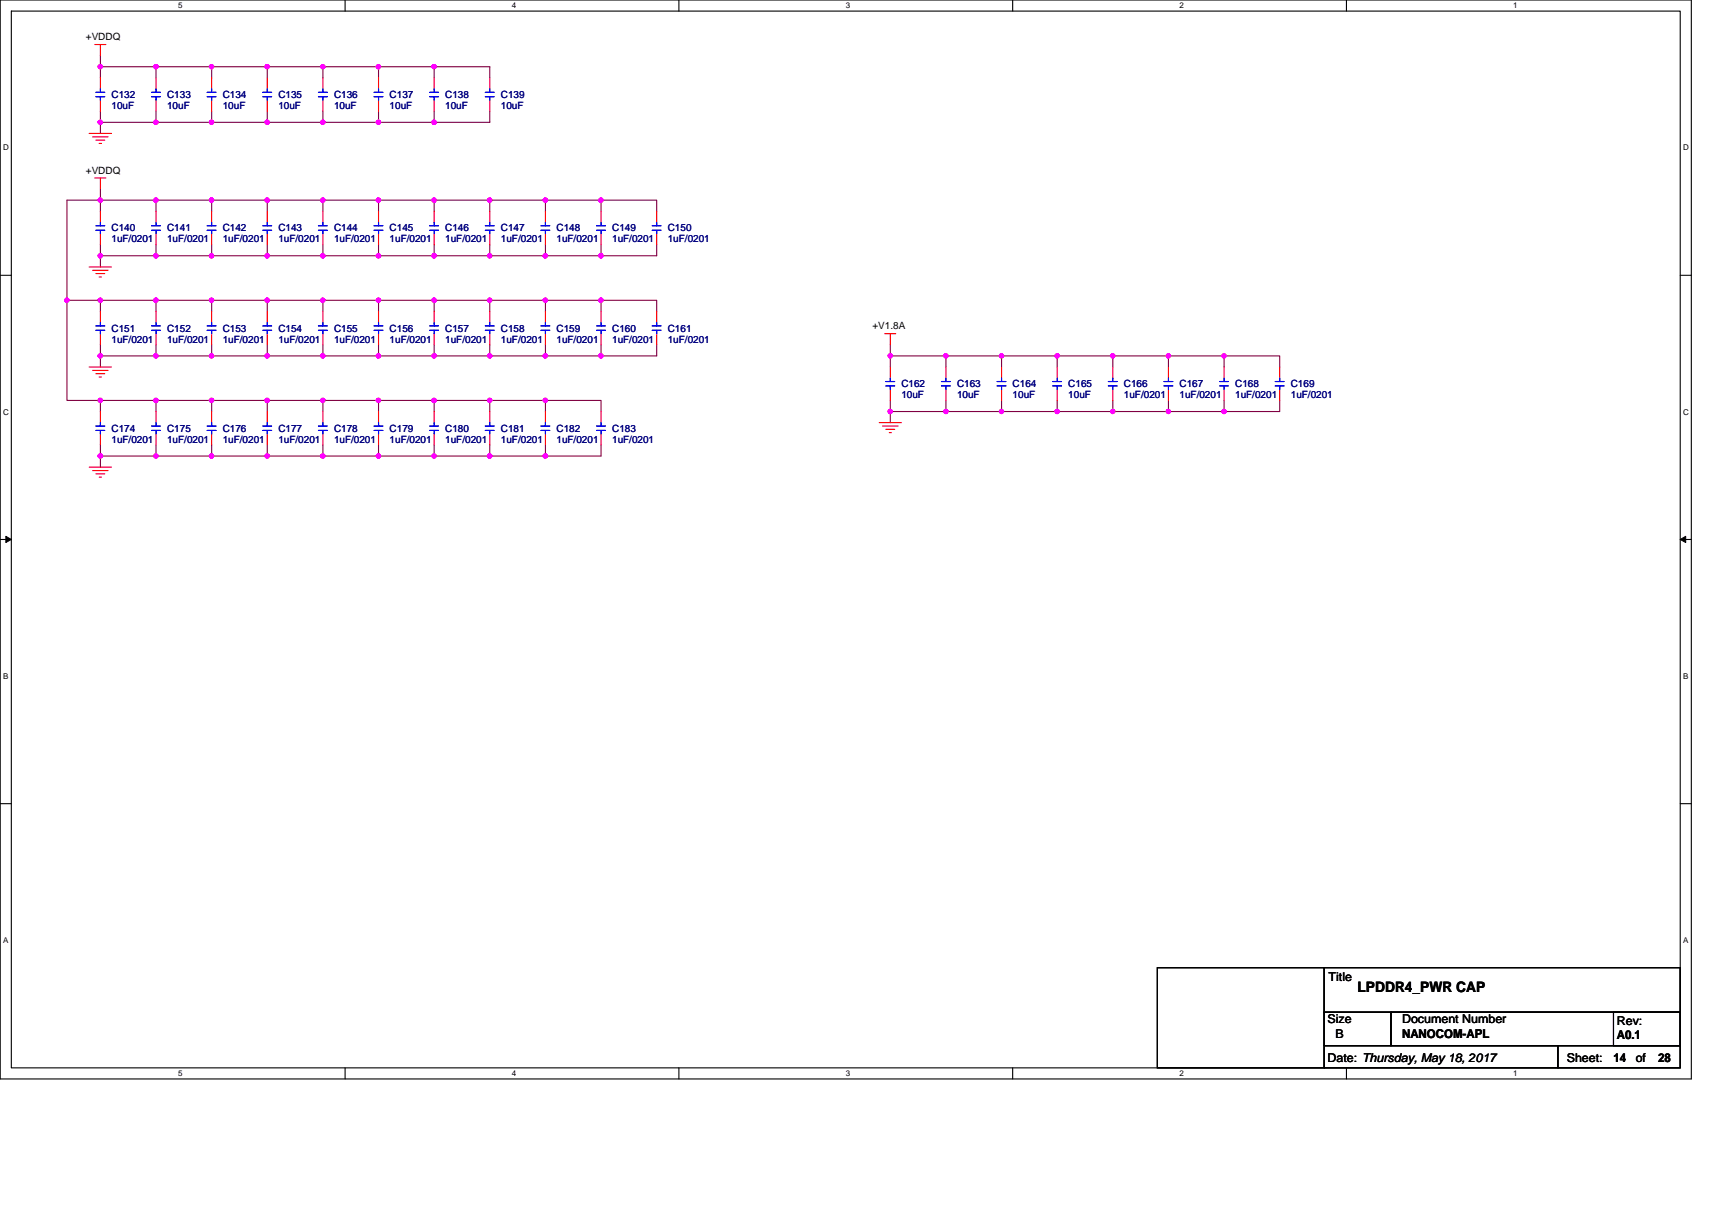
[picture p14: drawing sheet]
<svg xmlns="http://www.w3.org/2000/svg" width="297mm" height="210mm" viewBox="0 0 297 210" stroke-linecap="round" stroke-linejoin="round" font-family="sans-serif">
<defs><g id="words">
<text font-size="2.5" x="235.5" y="172.2">LPDDR4_PWR CAP</text>
<g font-size="2.1">
<text x="230.5" y="170.2">Title</text>
<text x="230.3" y="177.6">Size</text>
<text x="243.3" y="177.6">Document Number</text>
<text x="280.5" y="177.9">Rev:</text>
<text x="230.3" y="184.3">Date: Thursday, May 18, 2017</text>
<text x="231.7" y="180.1">B</text>
<text x="243.3" y="180.1">NANOCOM-APL</text>
<text x="271.8" y="184.3">Sheet:</text>
<text x="279.9" y="184.4">14</text>
<text x="280.5" y="180.3">A0.1</text>
<text x="283.8" y="184.3">of</text>
<text x="287.7" y="184.4">28</text>
</g>
<g font-size="1.7">
<text x="14.9" y="6.9">+VDDQ</text>
<text x="14.9" y="30.1">+VDDQ</text>
<text x="151.4" y="57.1">+V1.8A</text>
</g>
<g font-size="1.7" fill="#000080">
<text x="19.3" y="17">C132</text>
<text x="29" y="17">C133</text>
<text x="38.6" y="17">C134</text>
<text x="48.3" y="17">C135</text>
<text x="58" y="17">C136</text>
<text x="67.6" y="17">C137</text>
<text x="77.3" y="17">C138</text>
<text x="86.9" y="17">C139</text>
<text x="19.3" y="18.9">10uF</text>
<text x="29" y="18.9">10uF</text>
<text x="38.6" y="18.9">10uF</text>
<text x="48.3" y="18.9">10uF</text>
<text x="58" y="18.9">10uF</text>
<text x="67.6" y="18.9">10uF</text>
<text x="77.3" y="18.9">10uF</text>
<text x="86.9" y="18.9">10uF</text>
<text x="19.3" y="40.2">C140</text>
<text x="29" y="40.2">C141</text>
<text x="38.6" y="40.2">C142</text>
<text x="48.3" y="40.2">C143</text>
<text x="58" y="40.2">C144</text>
<text x="67.6" y="40.2">C145</text>
<text x="77.3" y="40.2">C146</text>
<text x="86.9" y="40.2">C147</text>
<text x="96.6" y="40.2">C148</text>
<text x="106.2" y="40.2">C149</text>
<text x="115.9" y="40.2">C150</text>
<text x="19.3" y="42.1">1uF/0201</text>
<text x="29" y="42.1">1uF/0201</text>
<text x="38.6" y="42.1">1uF/0201</text>
<text x="48.3" y="42.1">1uF/0201</text>
<text x="58" y="42.1">1uF/0201</text>
<text x="67.6" y="42.1">1uF/0201</text>
<text x="77.3" y="42.1">1uF/0201</text>
<text x="86.9" y="42.1">1uF/0201</text>
<text x="96.6" y="42.1">1uF/0201</text>
<text x="106.2" y="42.1">1uF/0201</text>
<text x="115.9" y="42.1">1uF/0201</text>
<text x="19.3" y="57.5">C151</text>
<text x="19.3" y="59.5">1uF/0201</text>
<text x="29" y="57.5">C152</text>
<text x="29" y="59.5">1uF/0201</text>
<text x="38.6" y="57.5">C153</text>
<text x="38.6" y="59.5">1uF/0201</text>
<text x="48.3" y="57.5">C154</text>
<text x="48.3" y="59.5">1uF/0201</text>
<text x="58" y="57.5">C155</text>
<text x="58" y="59.5">1uF/0201</text>
<text x="67.6" y="57.5">C156</text>
<text x="67.6" y="59.5">1uF/0201</text>
<text x="77.3" y="57.5">C157</text>
<text x="77.3" y="59.5">1uF/0201</text>
<text x="86.9" y="57.5">C158</text>
<text x="86.9" y="59.5">1uF/0201</text>
<text x="96.6" y="57.5">C159</text>
<text x="96.6" y="59.5">1uF/0201</text>
<text x="106.2" y="57.5">C160</text>
<text x="106.2" y="59.5">1uF/0201</text>
<text x="115.9" y="57.5">C161</text>
<text x="115.9" y="59.5">1uF/0201</text>
<text x="156.4" y="67.2">C162</text>
<text x="156.4" y="69.1">10uF</text>
<text x="166" y="67.2">C163</text>
<text x="166" y="69.1">10uF</text>
<text x="175.7" y="67.2">C164</text>
<text x="175.7" y="69.1">10uF</text>
<text x="185.4" y="67.2">C165</text>
<text x="185.4" y="69.1">10uF</text>
<text x="195" y="67.2">C166</text>
<text x="195" y="69.1">1uF/0201</text>
<text x="204.7" y="67.2">C167</text>
<text x="204.7" y="69.1">1uF/0201</text>
<text x="214.3" y="67.2">C168</text>
<text x="214.3" y="69.1">1uF/0201</text>
<text x="224" y="67.2">C169</text>
<text x="224" y="69.1">1uF/0201</text>
<text x="19.3" y="74.9">C174</text>
<text x="19.3" y="76.8">1uF/0201</text>
<text x="29" y="74.9">C175</text>
<text x="29" y="76.8">1uF/0201</text>
<text x="38.6" y="74.9">C176</text>
<text x="38.6" y="76.8">1uF/0201</text>
<text x="48.3" y="74.9">C177</text>
<text x="48.3" y="76.8">1uF/0201</text>
<text x="58" y="74.9">C178</text>
<text x="58" y="76.8">1uF/0201</text>
<text x="67.6" y="74.9">C179</text>
<text x="67.6" y="76.8">1uF/0201</text>
<text x="77.3" y="74.9">C180</text>
<text x="77.3" y="76.8">1uF/0201</text>
<text x="86.9" y="74.9">C181</text>
<text x="86.9" y="76.8">1uF/0201</text>
<text x="96.6" y="74.9">C182</text>
<text x="96.6" y="76.8">1uF/0201</text>
<text x="106.2" y="74.9">C183</text>
<text x="106.2" y="76.8">1uF/0201</text>
</g>
<g font-size="1.4">
<text x="30.9" y="1.5">5</text>
<text x="88.8" y="1.5">4</text>
<text x="146.7" y="1.5">3</text>
<text x="204.7" y="1.5">2</text>
<text x="262.6" y="1.5">1</text>
<text x=".5" y="26.1">D</text>
<text x="292" y="26.1">D</text>
<text x=".5" y="71.9">C</text>
<text x="292" y="71.9">C</text>
<text x=".5" y="117.8">B</text>
<text x="292" y="117.8">B</text>
<text x=".5" y="163.6">A</text>
<text x="292" y="163.6">A</text>
<text x="30.9" y="186.8">5</text>
<text x="88.8" y="186.8">4</text>
<text x="146.7" y="186.8">3</text>
<text x="204.7" y="186.8">2</text>
<text x="262.6" y="186.8">1</text>
</g>
</g></defs>
<path d="M0 0h293.5v187.2h-293.5zM2 1.9h289.5v183.4h-289.5z" fill="none" stroke="#000" stroke-width=".19"/>
<g fill="#fff">
<path d="M30.9 .2h.8v1.6h-.8z"/>
<path d="M30.9 185.5h.8v1.6h-.8z"/>
</g>
<path d="M59.9 0v1.9M59.9 185.3v1.9" fill="none" stroke="#000" stroke-width=".19"/>
<g fill="#fff">
<path d="M88.8 .2h.8v1.6h-.8z"/>
<path d="M88.8 185.5h.8v1.6h-.8z"/>
</g>
<path d="M117.8 0v1.9M117.8 185.3v1.9" fill="none" stroke="#000" stroke-width=".19"/>
<g fill="#fff">
<path d="M146.7 .2h.8v1.6h-.8z"/>
<path d="M146.7 185.5h.8v1.6h-.8z"/>
</g>
<path d="M175.7 0v1.9M175.7 185.3v1.9" fill="none" stroke="#000" stroke-width=".19"/>
<g fill="#fff">
<path d="M204.7 .2h.7v1.6h-.7z"/>
<path d="M204.7 185.5h.7v1.6h-.7z"/>
</g>
<path d="M233.6 0v1.9M233.6 185.3v1.9" fill="none" stroke="#000" stroke-width=".19"/>
<g fill="#fff">
<path d="M262.6 .2h.7v1.6h-.7z"/>
<path d="M262.6 185.5h.7v1.6h-.7z"/>
<path d="M.5 24.8h1v1.6h-1z"/>
<path d="M292 24.8h1v1.6h-1z"/>
<path d="M.5 70.7h1v1.5h-1z"/>
<path d="M292 70.7h1v1.5h-1z"/>
</g>
<path d="M0 47.8h2M291.5 47.8h2" fill="none" stroke="#000" stroke-width=".19"/>
<g fill="#fff">
<path d="M.5 116.5h.9v1.6h-.9z"/>
<path d="M292 116.5h.9v1.6h-.9z"/>
</g>
<path d="M0 93.6h2M291.5 93.6h2" fill="none" stroke="#000" stroke-width=".19"/>
<path d="M1 93.1l1 .5-1 .5zM291.5 93.6l1-.5v1z" fill="#000" stroke="#000" stroke-width=".17"/>
<g fill="#fff">
<path d="M.5 162.4h.9v1.5h-.9z"/>
<path d="M292 162.4h.9v1.5h-.9z"/>
</g>
<path d="M0 139.5h2M291.5 139.5h2M200.8 167.9h29v17.4h-29zM229.8 175.7h11.5v5.8h-11.5zM229.8 167.9h61.7v7.8h-61.7zM241.3 175.7h50.2v5.8h-50.2zM279.9 175.7h11.6v5.8h-11.6zM229.8 181.5h40.5v3.8h-40.5zM270.3 181.5h21.2v3.8h-21.2z" fill="none" stroke="#000" stroke-width=".19"/>
<g fill="none" stroke="#800040" stroke-width=".19">
<path d="M17.4 19.3v1.9h9.7M17.4 11.6v1.9M17.4 9.7v1.9h9.7M27.1 11.6v1.9M27.1 19.3v1.9M27.1 11.6h9.6M36.7 19.3v1.9M36.7 11.6v1.9M36.7 11.6h9.7M46.4 19.3v1.9M46.4 11.6v1.9M46.4 11.6h9.6"/>
<path d="M56 19.3v1.9M56 11.6v1.9M56 11.6h9.7M65.7 19.3v1.9M65.7 11.6v1.9M65.7 11.6h9.6M75.3 19.3v1.9M75.3 11.6v1.9M75.3 11.6h9.7v1.9M85 19.3v1.9h-9.7M17.4 32.8v1.9M17.4 34.7v2"/>
<path d="M17.4 34.7h-5.8v17.4h5.8M17.4 21.2v2M17.4 34.7h9.7M27.1 34.7v2M27.1 34.7h9.6v2M27.1 21.2h9.6M36.7 34.7h9.7v2M36.7 21.2h9.7M46.4 34.7h9.6v2M46.4 21.2h9.6M56 34.7h9.7v2M56 21.2h9.7"/>
<path d="M65.7 34.7h9.6v2M65.7 21.2h9.6M75.3 34.7h9.7v2M85 34.7h9.6v2M94.6 34.7h9.7v2M104.3 34.7h9.6v2M11.6 52.1v17.4h5.8M17.4 42.5v1.9M17.4 59.8v2M17.4 44.4v1.9M17.4 44.4h9.7M17.4 52.1h9.7"/>
<path d="M17.4 52.1v1.9M27.1 42.5v1.9M27.1 44.4h9.6M27.1 59.8v2M27.1 52.1v1.9M27.1 52.1h9.6v1.9M36.7 42.5v1.9M36.7 44.4h9.7M36.7 59.8v2M36.7 52.1h9.7v1.9M46.4 42.5v1.9M46.4 44.4h9.6"/>
<path d="M46.4 59.8v2M46.4 52.1h9.6v1.9M56 42.5v1.9M56 44.4h9.7M56 59.8v2M56 52.1h9.7v1.9M65.7 42.5v1.9M65.7 44.4h9.6M65.7 59.8v2M65.7 52.1h9.6v1.9M75.3 42.5v1.9M75.3 44.4h9.7"/>
<path d="M75.3 59.8v2M75.3 52.1h9.7v1.9M85 42.5v1.9M85 44.4h9.6M85 59.8v2M85 52.1h9.6v1.9M94.6 52.1h9.7v1.9M94.6 42.5v1.9M94.6 59.8v2M94.6 44.4h9.7M104.3 59.8v2M104.3 52.1h9.6v1.9"/>
<path d="M104.3 42.5v1.9M113.9 42.5v1.9h-9.6M113.9 59.8v2h-9.6M154.5 59.8v2h9.6M17.4 69.5v1.9M17.4 77.2v1.9M17.4 61.8v1.9M17.4 61.8h9.7M17.4 79.1v2M17.4 79.1h9.7M17.4 69.5h9.7M27.1 61.8h9.6"/>
<path d="M27.1 77.2v1.9M27.1 69.5v1.9M27.1 69.5h9.6v1.9M27.1 79.1h9.6M36.7 61.8h9.7M36.7 77.2v1.9M36.7 69.5h9.7v1.9M36.7 79.1h9.7M46.4 61.8h9.6M46.4 77.2v1.9M46.4 69.5h9.6v1.9M46.4 79.1h9.6"/>
<path d="M56 61.8h9.7M56 77.2v1.9M56 69.5h9.7v1.9M56 79.1h9.7M65.7 61.8h9.6M65.7 77.2v1.9M65.7 69.5h9.6v1.9M65.7 79.1h9.6M75.3 61.8h9.7M75.3 77.2v1.9M75.3 69.5h9.7v1.9M75.3 79.1h9.7"/>
<path d="M85 61.8h9.6M85 77.2v1.9M85 69.5h9.6v1.9M85 79.1h9.6M94.6 61.8h9.7M94.6 69.5h9.7v1.9M94.6 77.2v1.9M104.3 77.2v1.9h-9.7M154.5 71.4h9.6M154.5 69.5v1.9M154.5 71.4v1.9M154.5 61.8v1.9"/>
<path d="M164.1 69.5v1.9M164.1 61.8v1.9M164.1 61.8h9.7M164.1 71.4h9.7M173.8 61.8h9.6M173.8 71.4h9.6M173.8 69.5v1.9M173.8 61.8v1.9M183.4 71.4h9.7M183.4 61.8h9.7v1.9M183.4 69.5v1.9M183.4 61.8v1.9"/>
<path d="M193.1 69.5v1.9M193.1 61.8h9.6v1.9M193.1 71.4h9.6M202.7 61.8h9.7v1.9M202.7 71.4h9.7M202.7 69.5v1.9M212.4 61.8h9.6v1.9M212.4 69.5v1.9M222 69.5v1.9h-9.6"/>
</g>
<g fill="#f0f" stroke="#f0f" stroke-width=".19">
<circle cx="17.4" cy="34.7" r=".38"/>
<circle cx="27" cy="44.4" r=".38"/>
<circle cx="17.4" cy="44.4" r=".38"/>
<circle cx="27" cy="34.7" r=".38"/>
<circle cx="46.4" cy="34.7" r=".38"/>
<circle cx="36.7" cy="34.7" r=".38"/>
<circle cx="46.4" cy="44.4" r=".38"/>
<circle cx="36.7" cy="44.4" r=".38"/>
<circle cx="56" cy="44.4" r=".38"/>
<circle cx="56" cy="34.7" r=".38"/>
<circle cx="75.3" cy="34.7" r=".38"/>
<circle cx="65.7" cy="34.7" r=".38"/>
<circle cx="75.3" cy="44.4" r=".38"/>
<circle cx="65.7" cy="44.4" r=".38"/>
<circle cx="85" cy="44.4" r=".38"/>
<circle cx="85" cy="34.7" r=".38"/>
<circle cx="94.6" cy="34.7" r=".38"/>
<circle cx="94.6" cy="44.4" r=".38"/>
<circle cx="104.3" cy="34.7" r=".38"/>
<circle cx="104.3" cy="44.4" r=".38"/>
<circle cx="27.1" cy="61.8" r=".38"/>
<circle cx="17.4" cy="61.8" r=".38"/>
<circle cx="17.4" cy="52.1" r=".38"/>
<circle cx="27.1" cy="52.1" r=".38"/>
<circle cx="46.4" cy="52.1" r=".38"/>
<circle cx="36.7" cy="52.1" r=".38"/>
<circle cx="46.4" cy="61.8" r=".38"/>
<circle cx="36.7" cy="61.8" r=".38"/>
<circle cx="56" cy="52.1" r=".38"/>
<circle cx="56" cy="61.8" r=".38"/>
<circle cx="75.3" cy="52.1" r=".38"/>
<circle cx="65.7" cy="52.1" r=".38"/>
<circle cx="75.3" cy="61.8" r=".38"/>
<circle cx="65.7" cy="61.8" r=".38"/>
<circle cx="85" cy="52.1" r=".38"/>
<circle cx="85" cy="61.8" r=".38"/>
<circle cx="94.6" cy="52.1" r=".38"/>
<circle cx="94.6" cy="61.8" r=".38"/>
<circle cx="104.3" cy="52.1" r=".38"/>
<circle cx="104.3" cy="61.8" r=".38"/>
<circle cx="11.6" cy="52.1" r=".38"/>
<circle cx="27.1" cy="79.1" r=".38"/>
<circle cx="17.4" cy="79.1" r=".38"/>
<circle cx="27.1" cy="69.5" r=".38"/>
<circle cx="17.4" cy="69.5" r=".38"/>
<circle cx="46.4" cy="69.5" r=".38"/>
<circle cx="36.7" cy="69.5" r=".38"/>
<circle cx="46.4" cy="79.1" r=".38"/>
<circle cx="36.7" cy="79.1" r=".38"/>
<circle cx="56" cy="69.5" r=".38"/>
<circle cx="56" cy="79.1" r=".38"/>
<circle cx="75.3" cy="69.5" r=".38"/>
<circle cx="65.7" cy="69.5" r=".38"/>
<circle cx="75.3" cy="79.1" r=".38"/>
<circle cx="65.7" cy="79.1" r=".38"/>
<circle cx="94.6" cy="69.5" r=".38"/>
<circle cx="85" cy="69.5" r=".38"/>
<circle cx="94.6" cy="79.1" r=".38"/>
<circle cx="85" cy="79.1" r=".38"/>
<circle cx="17.4" cy="21.2" r=".38"/>
<circle cx="27.1" cy="21.2" r=".38"/>
<circle cx="17.4" cy="11.6" r=".38"/>
<circle cx="27.1" cy="11.6" r=".38"/>
<circle cx="46.4" cy="11.6" r=".38"/>
<circle cx="36.7" cy="11.6" r=".38"/>
<circle cx="36.7" cy="21.2" r=".38"/>
<circle cx="46.4" cy="21.2" r=".38"/>
<circle cx="56" cy="11.6" r=".38"/>
<circle cx="56" cy="21.2" r=".38"/>
<circle cx="75.3" cy="11.6" r=".38"/>
<circle cx="65.7" cy="11.6" r=".38"/>
<circle cx="65.7" cy="21.2" r=".38"/>
<circle cx="75.3" cy="21.2" r=".38"/>
<circle cx="154.5" cy="61.8" r=".38"/>
<circle cx="164.1" cy="71.4" r=".38"/>
<circle cx="173.8" cy="61.8" r=".38"/>
<circle cx="164.1" cy="61.8" r=".38"/>
<circle cx="173.8" cy="71.4" r=".38"/>
<circle cx="154.5" cy="71.4" r=".38"/>
<circle cx="193.1" cy="61.8" r=".38"/>
<circle cx="183.4" cy="61.8" r=".38"/>
<circle cx="193.1" cy="71.4" r=".38"/>
<circle cx="183.4" cy="71.4" r=".38"/>
<circle cx="202.7" cy="71.4" r=".38"/>
<circle cx="202.7" cy="61.8" r=".38"/>
<circle cx="212.4" cy="61.8" r=".38"/>
<circle cx="212.4" cy="71.4" r=".38"/>
</g>
<g fill="none" stroke="#f00" stroke-width=".19">
<path d="M16.4 7.7h2M17.4 13.5v1.9M17.4 17.4v1.9M17.4 7.7v2M27.1 13.5v1.9M27.1 17.4v1.9M36.7 13.5v1.9M36.7 17.4v1.9M46.4 13.5v1.9M46.4 17.4v1.9M56 13.5v1.9M56 17.4v1.9"/>
<path d="M65.7 13.5v1.9M65.7 17.4v1.9M75.3 13.5v1.9M75.3 17.4v1.9M85 13.5v1.9M85 17.4v1.9M15.5 23.2h3.8M16.1 23.7h2.7M16.4 30.9h2M16.6 24.3h1.6M17.2 24.9h.4M17.4 30.9v1.9"/>
<path d="M17.4 36.7v1.9M27.1 36.7v1.9M36.7 36.7v1.9M46.4 36.7v1.9M56 36.7v1.9M65.7 36.7v1.9M75.3 36.7v1.9M85 36.7v1.9M94.6 36.7v1.9M104.3 36.7v1.9M113.9 36.7v1.9M15.5 46.3h3.8"/>
<path d="M16.1 46.9h2.7M16.6 47.5h1.6M17.2 48.1h.4M17.4 40.5v2M17.4 54v2M17.4 57.9v1.9M27.1 40.5v2M27.1 54v2M27.1 57.9v1.9M36.7 40.5v2M36.7 54v2M36.7 57.9v1.9"/>
<path d="M46.4 40.5v2M46.4 54v2M46.4 57.9v1.9M56 40.5v2M56 54v2M56 57.9v1.9M65.7 40.5v2M65.7 54v2M65.7 57.9v1.9M75.3 40.5v2M75.3 54v2M75.3 57.9v1.9"/>
<path d="M85 40.5v2M85 54v2M85 57.9v1.9M94.6 40.5v2M94.6 54v2M94.6 57.9v1.9M104.3 40.5v2M104.3 54v2M104.3 57.9v1.9M113.9 40.5v2M113.9 54v2M113.9 57.9v1.9"/>
<path d="M153.5 57.9h1.9M154.5 57.9v1.9M15.5 63.7h3.8M16.1 64.3h2.7M16.6 64.9h1.6M17.2 65.4h.4M17.4 71.4v1.9M17.4 75.3v1.9M27.1 71.4v1.9M27.1 75.3v1.9M36.7 71.4v1.9M36.7 75.3v1.9"/>
<path d="M46.4 71.4v1.9M46.4 75.3v1.9M56 71.4v1.9M56 75.3v1.9M65.7 71.4v1.9M65.7 75.3v1.9M75.3 71.4v1.9M75.3 75.3v1.9M85 71.4v1.9M85 75.3v1.9M94.6 71.4v1.9M94.6 75.3v1.9"/>
<path d="M104.3 71.4v1.9M104.3 75.3v1.9M152.5 73.3h3.9M153.1 73.9h2.7M153.7 74.5h1.5M154.3 75.1h.4M154.5 63.7v1.9M154.5 67.6v1.9M164.1 63.7v1.9M164.1 67.6v1.9M173.8 63.7v1.9M173.8 67.6v1.9"/>
<path d="M183.4 63.7v1.9M183.4 67.6v1.9M193.1 63.7v1.9M193.1 67.6v1.9M202.7 63.7v1.9M202.7 67.6v1.9M212.4 63.7v1.9M212.4 67.6v1.9M222 63.7v1.9M222 67.6v1.9M15.5 81.1h3.8M16.1 81.7h2.7"/>
<path d="M16.6 82.2h1.6M17.2 82.8h.4"/>
</g>
<g fill="none" stroke="#00f" stroke-width=".19">
<path d="M16.6 16h1.6M16.6 16.8h1.6M17.4 15.4v.6M17.4 16.8v.6M26.3 16h1.5M26.3 16.8h1.5M27.1 15.4v.6M27.1 16.8v.6M35.9 16h1.6M35.9 16.8h1.6M36.7 15.4v.6M36.7 16.8v.6"/>
<path d="M45.6 16h1.5M45.6 16.8h1.5M46.4 15.4v.6M46.4 16.8v.6M55.2 16h1.6M55.2 16.8h1.6M56 15.4v.6M56 16.8v.6M64.9 16h1.5M64.9 16.8h1.5M65.7 15.4v.6M65.7 16.8v.6"/>
<path d="M74.5 16h1.6M74.5 16.8h1.6M75.3 15.4v.6M75.3 16.8v.6M84.2 16h1.5M84.2 16.8h1.5M85 15.4v.6M85 16.8v.6M16.6 39.2h1.6M16.6 40h1.6M17.4 38.6v.6M17.4 40v.5"/>
<path d="M26.3 39.2h1.5M26.3 40h1.5M27.1 38.6v.6M27.1 40v.5M35.9 39.2h1.6M35.9 40h1.6M36.7 38.6v.6M36.7 40v.5M45.6 39.2h1.5M45.6 40h1.5M46.4 38.6v.6M46.4 40v.5"/>
<path d="M55.2 39.2h1.6M55.2 40h1.6M56 38.6v.6M56 40v.5M64.9 39.2h1.5M64.9 40h1.5M65.7 38.6v.6M65.7 40v.5M74.5 39.2h1.6M74.5 40h1.6M75.3 38.6v.6M75.3 40v.5"/>
<path d="M84.2 39.2h1.5M84.2 40h1.5M85 38.6v.6M85 40v.5M93.8 39.2h1.6M93.8 40h1.6M94.6 38.6v.6M94.6 40v.5M103.5 39.2h1.5M103.5 40h1.5M104.3 38.6v.6M104.3 40v.5"/>
<path d="M113.2 39.2h1.5M113.2 40h1.5M113.9 38.6v.6M113.9 40v.5M16.6 56.6h1.6M16.6 57.3h1.6M17.4 56v.6M17.4 57.3v.6M26.3 56.6h1.5M26.3 57.3h1.5M27.1 56v.6M27.1 57.3v.6"/>
<path d="M35.9 56.6h1.6M35.9 57.3h1.6M36.7 56v.6M36.7 57.3v.6M45.6 56.6h1.5M45.6 57.3h1.5M46.4 56v.6M46.4 57.3v.6M55.2 56.6h1.6M55.2 57.3h1.6M56 56v.6M56 57.3v.6"/>
<path d="M64.9 56.6h1.5M64.9 57.3h1.5M65.7 56v.6M65.7 57.3v.6M74.5 56.6h1.6M74.5 57.3h1.6M75.3 56v.6M75.3 57.3v.6M84.2 56.6h1.5M84.2 57.3h1.5M85 56v.6M85 57.3v.6"/>
<path d="M93.8 56.6h1.6M93.8 57.3h1.6M94.6 56v.6M94.6 57.3v.6M103.5 56.6h1.5M103.5 57.3h1.5M104.3 56v.6M104.3 57.3v.6M113.2 56.6h1.5M113.2 57.3h1.5M113.9 56v.6M113.9 57.3v.6"/>
<path d="M16.6 73.9h1.6M16.6 74.7h1.6M17.4 73.3v.6M17.4 74.7v.6M26.3 73.9h1.5M26.3 74.7h1.5M27.1 73.3v.6M27.1 74.7v.6M35.9 73.9h1.6M35.9 74.7h1.6M36.7 73.3v.6M36.7 74.7v.6"/>
<path d="M45.6 73.9h1.5M45.6 74.7h1.5M46.4 73.3v.6M46.4 74.7v.6M55.2 73.9h1.6M55.2 74.7h1.6M56 73.3v.6M56 74.7v.6M64.9 73.9h1.5M64.9 74.7h1.5M65.7 73.3v.6M65.7 74.7v.6"/>
<path d="M74.5 73.9h1.6M74.5 74.7h1.6M75.3 73.3v.6M75.3 74.7v.6M84.2 73.9h1.5M84.2 74.7h1.5M85 73.3v.6M85 74.7v.6M93.8 73.9h1.6M93.8 74.7h1.6M94.6 73.3v.6M94.6 74.7v.6"/>
<path d="M103.5 73.9h1.5M103.5 74.7h1.5M104.3 73.3v.6M104.3 74.7v.6M153.7 66.2h1.5M153.7 67h1.5M154.5 65.6v.6M154.5 67v.6M163.3 66.2h1.6M163.3 67h1.6M164.1 65.6v.6M164.1 67v.6"/>
<path d="M173 66.2h1.5M173 67h1.5M173.8 65.6v.6M173.8 67v.6M182.6 66.2h1.6M182.6 67h1.6M183.4 65.6v.6M183.4 67v.6M192.3 66.2h1.5M192.3 67h1.5M193.1 65.6v.6M193.1 67v.6"/>
<path d="M201.9 66.2h1.6M201.9 67h1.6M202.7 65.6v.6M202.7 67v.6M211.6 66.2h1.5M211.6 67h1.5M212.4 65.6v.6M212.4 67v.6M221.3 66.2h1.5M221.3 67h1.5M222 65.6v.6M222 67v.6"/>
</g>
<use href="#words"/>
</svg>
